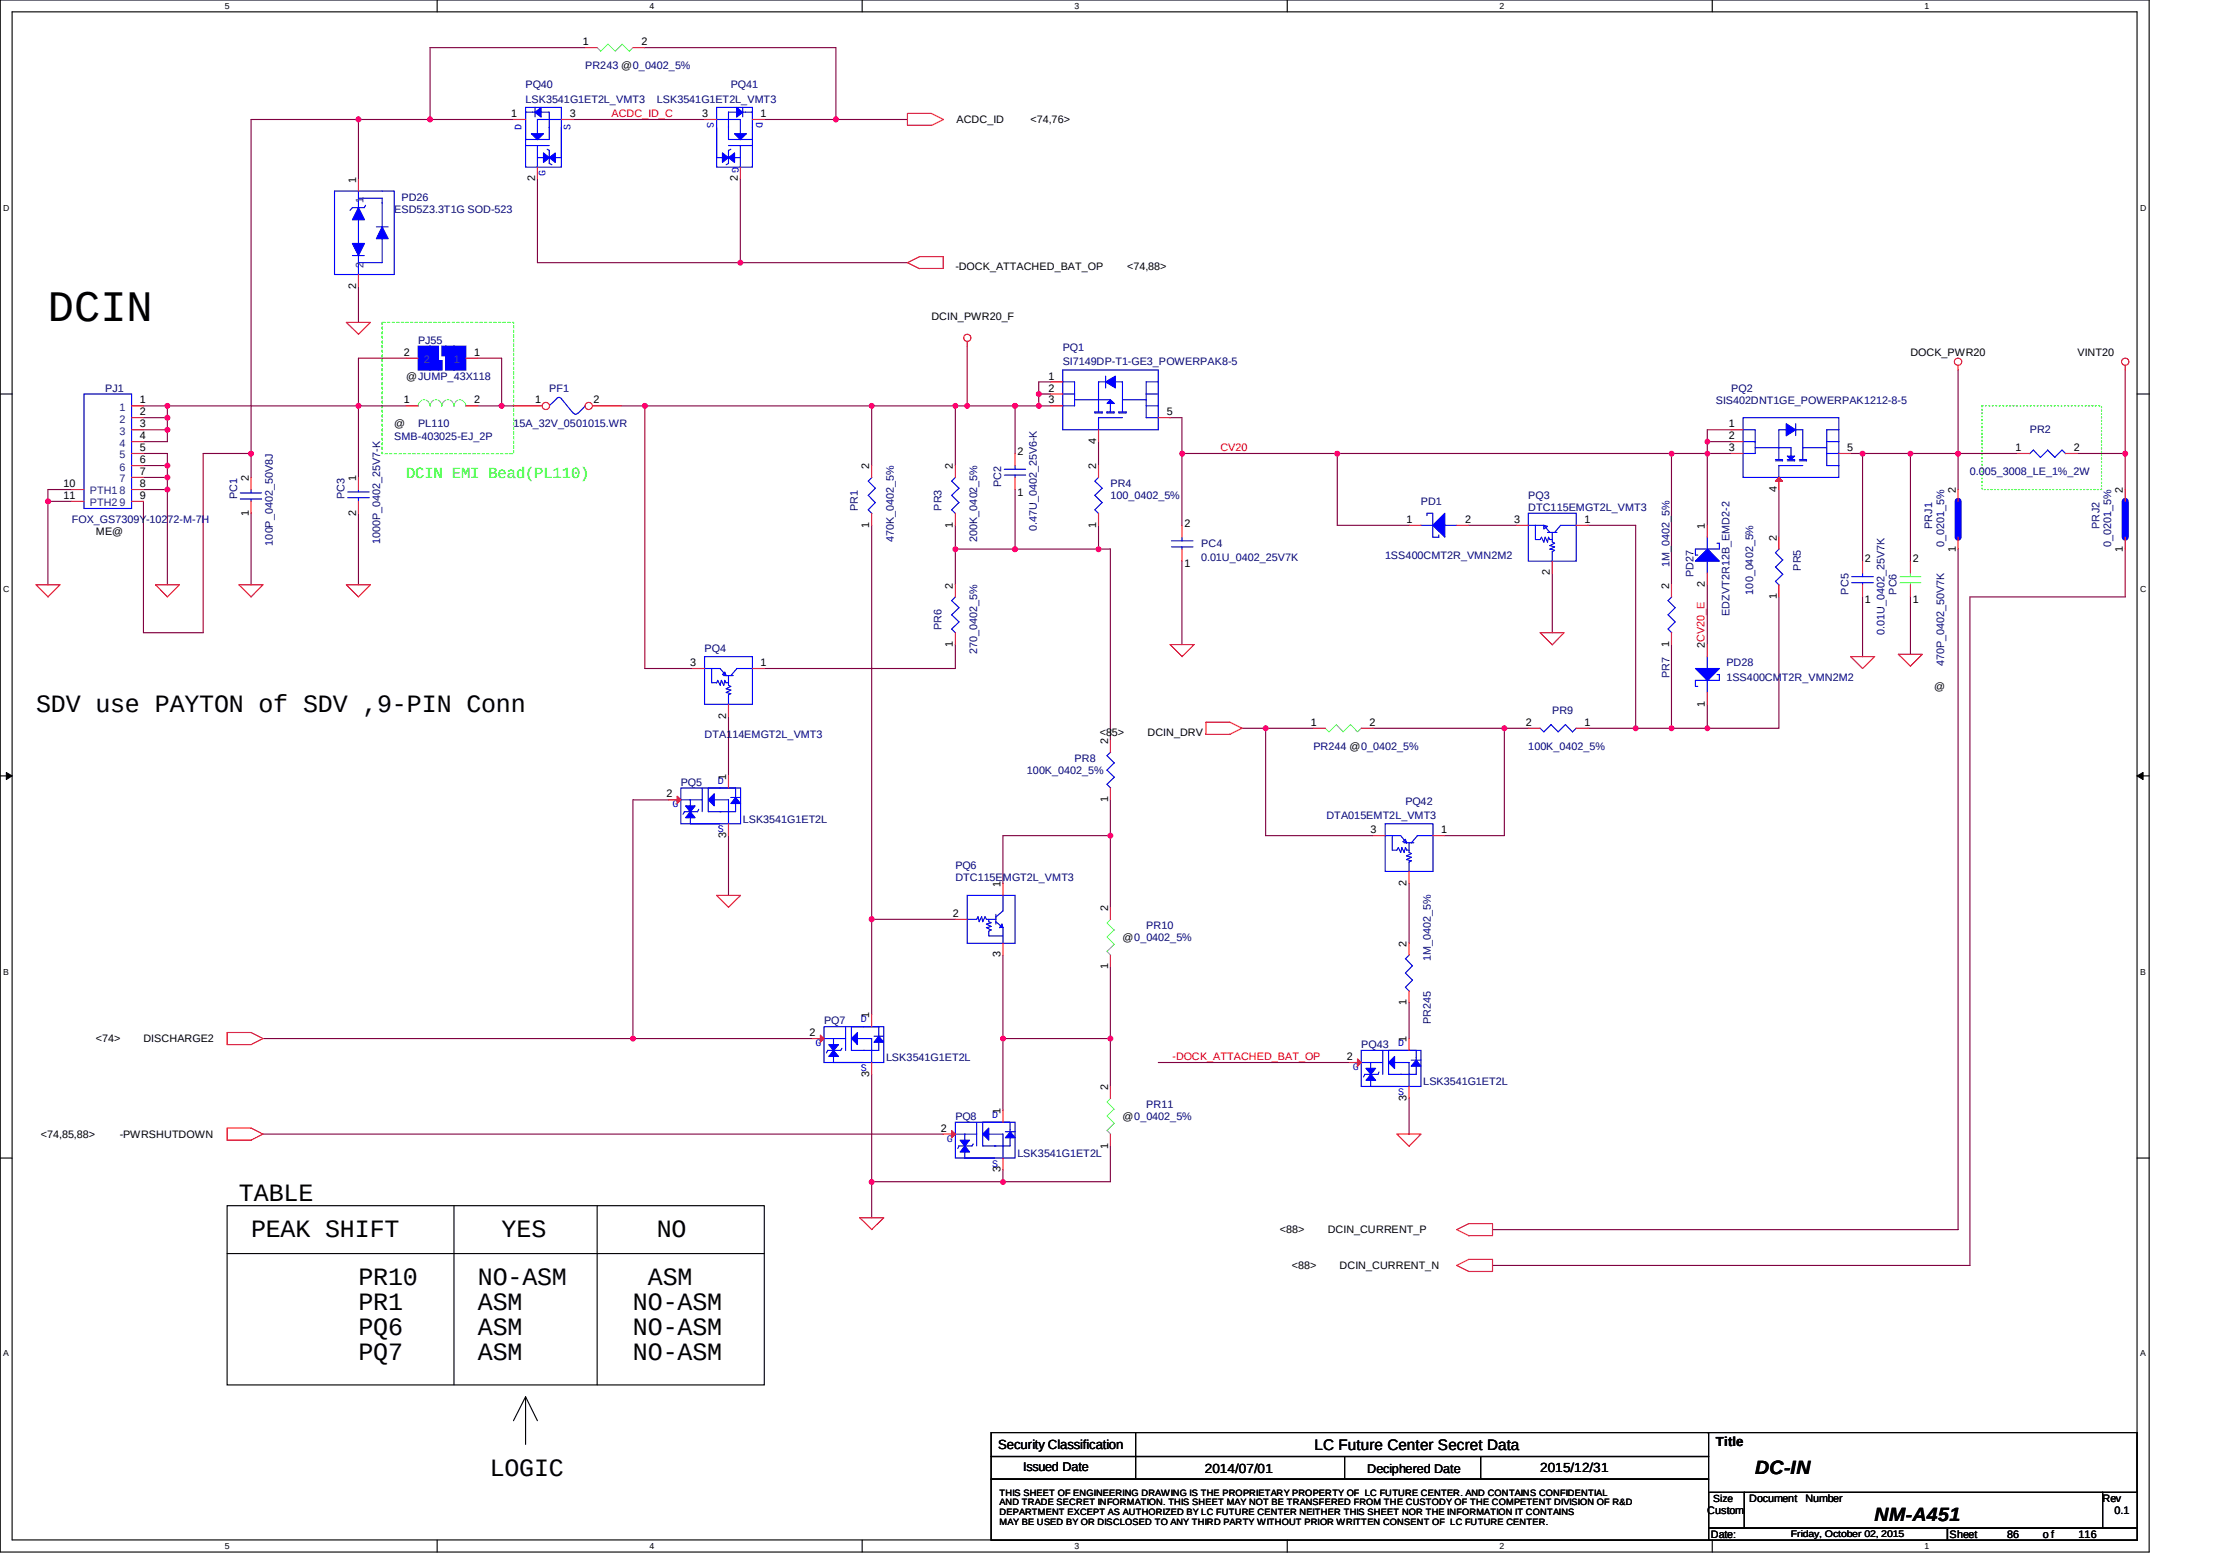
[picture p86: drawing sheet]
<svg xmlns="http://www.w3.org/2000/svg" width="297mm" height="210mm" viewBox="0 0 297 210" stroke-linecap="round" stroke-linejoin="round" font-family="sans-serif">
<defs><g id="words">
<text font-size="5.9" x="6.4" y="43">DCIN</text>
<g font-size="3.4">
<text x="4.8" y="95.4">SDV use PAYTON of SDV ,9-PIN Conn</text>
<text x="32" y="161">TABLE</text>
<text x="33.7" y="165.8">PEAK SHIFT</text>
<text x="67.2" y="165.8">YES</text>
<text x="88.1" y="165.8">NO</text>
<text x="48" y="172.2">PR10</text>
<text x="64" y="172.2">NO-ASM</text>
<text x="86.8" y="172.2">ASM</text>
<text x="48" y="175.6">PR1</text>
<text x="48" y="178.9">PQ6</text>
<text x="64" y="175.6">ASM</text>
<text x="64" y="178.9">ASM</text>
<text x="84.8" y="175.6">NO-ASM</text>
<text x="84.8" y="178.9">NO-ASM</text>
<text x="48" y="182.3">PQ7</text>
<text x="64" y="182.3">ASM</text>
<text x="84.8" y="182.3">NO-ASM</text>
<text x="65.7" y="197.8">LOGIC</text>
</g>
<g font-size="2.6">
<text x="235.3" y="197.5">DC-IN</text>
<text x="251.3" y="203.9">NM-A451</text>
</g>
<text font-size="2.1" fill="#0f0" x="54.4" y="64">DCIN EMI Bead(PL110)</text>
<text font-size="2" x="176.2" y="194.3">LC Future Center Secret Data</text>
<g font-size="1.8">
<text x="133.8" y="194.2">Security Classification</text>
<text x="161.5" y="197.5">2014/07/01</text>
<text x="206.4" y="197.3">2015/12/31</text>
<text x="230" y="193.8">Title</text>
</g>
<g font-size="1.7">
<text x="137.2" y="197.2">Issued Date</text>
<text x="183.3" y="197.4">Deciphered Date</text>
</g>
<g font-size="1.4" fill="#000080">
<text x="70.4" y="11.9">PQ40</text>
<text x="78.4" y="9.3">PR243 @0_0402_5%</text>
<text x="98" y="11.9">PQ41</text>
<text x="70.4" y="13.8">LSK3541G1ET2L_VMT3</text>
<text x="88.1" y="13.8">LSK3541G1ET2L_VMT3</text>
<text x="52.8" y="28.5">ESD5Z3.3T1G SOD-523</text>
<text x="53.8" y="26.9">PD26</text>
<text x="56.1" y="46.1">PJ55</text>
<text x="142.5" y="47.1">PQ1</text>
<text x="14.1" y="52.5">PJ1</text>
<text x="73.6" y="52.5">PF1</text>
<text x="142.5" y="49">SI7149DP-T1-GE3_POWERPAK8-5</text>
<text x="232.1" y="52.5">PQ2</text>
<text x="52.8" y="58.9">SMB-403025-EJ_2P</text>
<text x="56.1" y="57.3">PL110</text>
<text x="68.8" y="57.3">15A_32V_0501015.WR</text>
<text x="230" y="54.1">SIS402DNT1GE_POWERPAK1212-8-5</text>
<text x="272.1" y="58.1">PR2</text>
<text x="134.2" y="65.3" transform="rotate(-90 134.2 65.3)">PC2</text>
<text x="148.8" y="65.3">PR4</text>
<text x="264.1" y="63.7">0.005_3008_LE_1%_2W</text>
<text x="9.6" y="70.1">FOX_GS7309Y-10272-M-7H</text>
<text x="31.8" y="66.9" transform="rotate(-90 31.8 66.9)">PC1</text>
<text x="46.2" y="66.9" transform="rotate(-90 46.2 66.9)">PC3</text>
<text x="115" y="68.5" transform="rotate(-90 115 68.5)">PR1</text>
<text x="126.2" y="68.5" transform="rotate(-90 126.2 68.5)">PR3</text>
<text x="139" y="71.2" transform="rotate(-90 139 71.2)">0.47U_0402_25V6-K</text>
<text x="148.8" y="66.9">100_0402_5%</text>
<text x="190.5" y="67.7">PD1</text>
<text x="204.9" y="66.9">PQ3</text>
<text x="204.9" y="68.5">DTC115EMGT2L_VMT3</text>
<text x="259" y="70.9" transform="rotate(-90 259 70.9)">PRJ1</text>
<text x="281.4" y="70.9" transform="rotate(-90 281.4 70.9)">PRJ2</text>
<text x="36.6" y="73.1" transform="rotate(-90 36.6 73.1)">100P_0402_50V8J</text>
<text x="51" y="73" transform="rotate(-90 51 73)">1000P_0402_25V7-K</text>
<text x="119.8" y="72.6" transform="rotate(-90 119.8 72.6)">470K_0402_5%</text>
<text x="131" y="72.6" transform="rotate(-90 131 72.6)">200K_0402_5%</text>
<text x="161" y="73.3">PC4</text>
<text x="161" y="75.2">0.01U_0402_25V7K</text>
<text x="185.7" y="74.9">1SS400CMT2R_VMN2M2</text>
<text x="223.8" y="76" transform="rotate(-90 223.8 76)">1M_0402_5%</text>
<text x="227" y="77.3" transform="rotate(-90 227 77.3)">PD27</text>
<text x="241.4" y="76.5" transform="rotate(-90 241.4 76.5)">PR5</text>
<text x="260.6" y="73.3" transform="rotate(-90 260.6 73.3)">0_0201_5%</text>
<text x="283" y="73.3" transform="rotate(-90 283 73.3)">0_0201_5%</text>
<text x="231.8" y="82.6" transform="rotate(-90 231.8 82.6)">EDZVT2R12B_EMD2-2</text>
<text x="235" y="79.7" transform="rotate(-90 235 79.7)">100_0402_5%</text>
<text x="247.8" y="79.7" transform="rotate(-90 247.8 79.7)">PC5</text>
<text x="254.2" y="79.7" transform="rotate(-90 254.2 79.7)">PC6</text>
<text x="94.4" y="87.4">PQ4</text>
<text x="126.2" y="84.5" transform="rotate(-90 126.2 84.5)">PR6</text>
<text x="131" y="87.7" transform="rotate(-90 131 87.7)">270_0402_5%</text>
<text x="231.4" y="89.3">PD28</text>
<text x="252.6" y="85.1" transform="rotate(-90 252.6 85.1)">0.01U_0402_25V7K</text>
<text x="260.6" y="89.3" transform="rotate(-90 260.6 89.3)">470P_0402_50V7K</text>
<text x="208.1" y="95.7">PR9</text>
<text x="223.8" y="90.9" transform="rotate(-90 223.8 90.9)">PR7</text>
<text x="231.4" y="91.2">1SS400CMT2R_VMN2M2</text>
<text x="94.4" y="98.9">DTA114EMGT2L_VMT3</text>
<text x="176.1" y="100.5">PR244 @0_0402_5%</text>
<text x="204.9" y="100.5">100K_0402_5%</text>
<text x="91.3" y="105.3">PQ5</text>
<text x="137.7" y="103.7">100K_0402_5%</text>
<text x="144" y="102.1">PR8</text>
<text x="188.4" y="107.9">PQ42</text>
<text x="99.6" y="110.3">LSK3541G1ET2L</text>
<text x="177.8" y="109.8">DTA015EMT2L_VMT3</text>
<text x="128.1" y="116.5">PQ6</text>
<text x="128.1" y="118.1">DTC115EMGT2L_VMT3</text>
<text x="153.6" y="124.5">PR10</text>
<text x="191.8" y="128.8" transform="rotate(-90 191.8 128.8)">1M_0402_5%</text>
<text x="110.5" y="137.3">PQ7</text>
<text x="191.8" y="137.3" transform="rotate(-90 191.8 137.3)">PR245</text>
<text x="118.8" y="142.3">LSK3541G1ET2L</text>
<text x="182.5" y="140.5">PQ43</text>
<text x="153.6" y="148.5">PR11</text>
<text x="190.8" y="145.5">LSK3541G1ET2L</text>
<text x="128.1" y="150.1">PQ8</text>
<text x="136.4" y="155.1">LSK3541G1ET2L</text>
</g>
<g font-size="1.4">
<text x="78.1" y="6.1">1</text>
<text x="86" y="6.1">2</text>
<text x="68.5" y="15.7">1</text>
<text x="76.4" y="15.7">3</text>
<text x="94.1" y="15.7">3</text>
<text x="102" y="15.7">1</text>
<text x="128.2" y="16.5">ACDC_ID</text>
<text x="138.1" y="16.5">&lt;74,76&gt;</text>
<text x="47.7" y="24.5" transform="rotate(-90 47.7 24.5)">1</text>
<text x="71.7" y="24.3" transform="rotate(-90 71.7 24.3)">2</text>
<text x="98.9" y="24.3" transform="rotate(-90 98.9 24.3)">2</text>
<text x="47.7" y="38.7" transform="rotate(-90 47.7 38.7)">2</text>
<text x="128.1" y="36.2">-DOCK_ATTACHED_BAT_OP</text>
<text x="151.1" y="36.2">&lt;74,88&gt;</text>
<text x="54.1" y="47.7">2</text>
<text x="63.6" y="47.7">1</text>
<text x="124.8" y="42.9">DCIN_PWR20_F</text>
<text x="256.1" y="47.7">DOCK_PWR20</text>
<text x="278.5" y="47.7">VINT20</text>
<text x="54.4" y="50.9">@JUMP_43X118</text>
<text x="140.5" y="52.5">2</text>
<text x="140.5" y="50.9">1</text>
<text x="18.7" y="54.1">1</text>
<text x="18.7" y="55.7">2</text>
<text x="18.7" y="57.3">3</text>
<text x="18.7" y="58.9">4</text>
<text x="52.8" y="57.3">@</text>
<text x="54.1" y="54.1">1</text>
<text x="63.6" y="54.1">2</text>
<text x="71.7" y="54.1">1</text>
<text x="79.6" y="54.1">2</text>
<text x="140.5" y="54.1">3</text>
<text x="146.9" y="59.5" transform="rotate(-90 146.9 59.5)">4</text>
<text x="156.4" y="55.7">5</text>
<text x="231.7" y="57.3">1</text>
<text x="231.7" y="58.9">2</text>
<text x="8.5" y="65.3">10</text>
<text x="18.7" y="62.1">6</text>
<text x="18.7" y="63.7">7</text>
<text x="18.7" y="65.3">8</text>
<text x="18.7" y="60.5">5</text>
<text x="33.3" y="64.5" transform="rotate(-90 33.3 64.5)">2</text>
<text x="47.7" y="64.5" transform="rotate(-90 47.7 64.5)">1</text>
<text x="116.5" y="62.9" transform="rotate(-90 116.5 62.9)">2</text>
<text x="127.7" y="62.9" transform="rotate(-90 127.7 62.9)">2</text>
<text x="136.4" y="61">2</text>
<text x="146.9" y="62.9" transform="rotate(-90 146.9 62.9)">2</text>
<text x="231.7" y="60.5">3</text>
<text x="238.2" y="65.9" transform="rotate(-90 238.2 65.9)">4</text>
<text x="247.6" y="60.5">5</text>
<text x="270.2" y="60.5">1</text>
<text x="278" y="60.5">2</text>
<text x="8.5" y="66.9">11</text>
<text x="12.8" y="71.7">ME@</text>
<text x="18.7" y="66.9">9</text>
<text x="33.3" y="69.1" transform="rotate(-90 33.3 69.1)">1</text>
<text x="47.7" y="69.1" transform="rotate(-90 47.7 69.1)">2</text>
<text x="116.5" y="70.7" transform="rotate(-90 116.5 70.7)">1</text>
<text x="127.7" y="70.7" transform="rotate(-90 127.7 70.7)">1</text>
<text x="136.4" y="66.4">1</text>
<text x="146.9" y="70.7" transform="rotate(-90 146.9 70.7)">1</text>
<text x="158.8" y="70.6">2</text>
<text x="188.5" y="70.1">1</text>
<text x="196.4" y="70.1">2</text>
<text x="203" y="70.1">3</text>
<text x="212.4" y="70.1">1</text>
<text x="228.5" y="70.9" transform="rotate(-90 228.5 70.9)">1</text>
<text x="262.1" y="66.1" transform="rotate(-90 262.1 66.1)">2</text>
<text x="284.6" y="66.1" transform="rotate(-90 284.6 66.1)">2</text>
<text x="158.8" y="76">1</text>
<text x="207.8" y="77.1" transform="rotate(-90 207.8 77.1)">2</text>
<text x="238.2" y="72.5" transform="rotate(-90 238.2 72.5)">2</text>
<text x="250" y="75.4">2</text>
<text x="256.4" y="75.4">2</text>
<text x="262.1" y="73.9" transform="rotate(-90 262.1 73.9)">1</text>
<text x="284.6" y="73.9" transform="rotate(-90 284.6 73.9)">1</text>
<text x="127.7" y="78.9" transform="rotate(-90 127.7 78.9)">2</text>
<text x="223.7" y="78.9" transform="rotate(-90 223.7 78.9)">2</text>
<text x="228.5" y="78.7" transform="rotate(-90 228.5 78.7)">2</text>
<text x="238.2" y="80.3" transform="rotate(-90 238.2 80.3)">1</text>
<text x="250" y="80.8">1</text>
<text x="256.4" y="80.8">1</text>
<text x="92.5" y="89.3">3</text>
<text x="102" y="89.3">1</text>
<text x="127.7" y="86.7" transform="rotate(-90 127.7 86.7)">1</text>
<text x="223.7" y="86.7" transform="rotate(-90 223.7 86.7)">1</text>
<text x="228.5" y="86.9" transform="rotate(-90 228.5 86.9)">2CV20_E</text>
<text x="228.5" y="94.7" transform="rotate(-90 228.5 94.7)">1</text>
<text x="259.3" y="92.5">@</text>
<text x="97.3" y="96.3" transform="rotate(-90 97.3 96.3)">2</text>
<text x="147.4" y="98.6">&lt;85&gt;</text>
<text x="148.5" y="99.7" transform="rotate(-90 148.5 99.7)">2</text>
<text x="153.8" y="98.6">DCIN_DRV</text>
<text x="175.7" y="97.3">1</text>
<text x="183.6" y="97.3">2</text>
<text x="204.5" y="97.3">2</text>
<text x="212.4" y="97.3">1</text>
<text x="89.3" y="106.9">2</text>
<text x="97.3" y="104.5" transform="rotate(-90 97.3 104.5)">1</text>
<text x="148.5" y="107.5" transform="rotate(-90 148.5 107.5)">1</text>
<text x="97.3" y="112.3" transform="rotate(-90 97.3 112.3)">3</text>
<text x="183.7" y="111.7">3</text>
<text x="193.2" y="111.7">1</text>
<text x="134.1" y="118.9" transform="rotate(-90 134.1 118.9)">1</text>
<text x="188.5" y="118.7" transform="rotate(-90 188.5 118.7)">2</text>
<text x="127.7" y="122.9">2</text>
<text x="148.5" y="122.1" transform="rotate(-90 148.5 122.1)">2</text>
<text x="134.1" y="128.3" transform="rotate(-90 134.1 128.3)">3</text>
<text x="148.5" y="129.9" transform="rotate(-90 148.5 129.9)">1</text>
<text x="150.5" y="126.1">@0_0402_5%</text>
<text x="188.5" y="126.9" transform="rotate(-90 188.5 126.9)">2</text>
<text x="116.5" y="136.5" transform="rotate(-90 116.5 136.5)">1</text>
<text x="188.5" y="134.7" transform="rotate(-90 188.5 134.7)">1</text>
<text x="12.8" y="139.7">&lt;74&gt;</text>
<text x="19.2" y="139.7">DISCHARGE2</text>
<text x="108.5" y="138.9">2</text>
<text x="180.5" y="142.1">2</text>
<text x="188.5" y="139.7" transform="rotate(-90 188.5 139.7)">1</text>
<text x="116.5" y="144.4" transform="rotate(-90 116.5 144.4)">3</text>
<text x="134.1" y="149.3" transform="rotate(-90 134.1 149.3)">1</text>
<text x="148.5" y="146.1" transform="rotate(-90 148.5 146.1)">2</text>
<text x="188.5" y="147.5" transform="rotate(-90 188.5 147.5)">3</text>
<text x="5.5" y="152.5">&lt;74,85,88&gt;</text>
<text x="16.1" y="152.5">-PWRSHUTDOWN</text>
<text x="126.1" y="151.7">2</text>
<text x="148.5" y="154" transform="rotate(-90 148.5 154)">1</text>
<text x="150.5" y="150.1">@0_0402_5%</text>
<text x="134.1" y="157.1" transform="rotate(-90 134.1 157.1)">3</text>
<text x="171.6" y="165.3">&lt;88&gt;</text>
<text x="178" y="165.3">DCIN_CURRENT_P</text>
<text x="173.2" y="170.1">&lt;88&gt;</text>
<text x="179.6" y="170.1">DCIN_CURRENT_N</text>
<text x="228.8" y="202.9">Custom</text>
<text x="229.7" y="201.3">Size</text>
<text x="234.5" y="201.3">Document</text>
<text x="242" y="201.3">Number</text>
<text x="281.8" y="201.3">Rev</text>
<text x="283.4" y="202.9">0.1</text>
<text x="229.3" y="206.1">Date:</text>
<text x="261.3" y="206.1">Sheet</text>
<text x="269" y="206.1">86</text>
<text x="273.8" y="206.1">o f</text>
<text x="278.6" y="206.1">116</text>
</g>
<g font-size="1.4" fill="#f00">
<text x="82" y="15.6">ACDC_ID_C</text>
<text x="163.6" y="60.5">CV20</text>
<text x="157.2" y="142">-DOCK_ATTACHED_BAT_OP</text>
</g>
<g font-size="1.4" fill="#004080">
<text x="48.7" y="27.2" transform="rotate(-90 48.7 27.2)">1</text>
<text x="48.7" y="36" transform="rotate(-90 48.7 36)">2</text>
<text x="56.8" y="48.6">2</text>
<text x="60.8" y="48.6">1</text>
<text x="16" y="55">1</text>
<text x="16" y="56.7">2</text>
<text x="16" y="58.2">3</text>
<text x="16" y="59.9">4</text>
<text x="16" y="63.1">6</text>
<text x="16" y="64.7">7</text>
<text x="16" y="61.5">5</text>
<text x="12" y="66.3">PTH1</text>
<text x="12" y="67.9">PTH2</text>
<text x="16" y="66.3">8</text>
<text x="16" y="67.9">9</text>
</g>
<g font-size="1.3" fill="#00f">
<text x="69.9" y="17.4" transform="rotate(-90 69.9 17.4)">D</text>
<text x="76.5" y="17.4" transform="rotate(-90 76.5 17.4)">S</text>
<text x="94.8" y="16.3" transform="rotate(90 94.8 16.3)">S</text>
<text x="101.4" y="16.3" transform="rotate(90 101.4 16.3)">D</text>
<text x="73.1" y="23.5" transform="rotate(-90 73.1 23.5)">G</text>
<text x="98.1" y="22.4" transform="rotate(90 98.1 22.4)">G</text>
<text x="96.2" y="105">D</text>
<text x="90.1" y="108.2">G</text>
<text x="96.2" y="111.6">S</text>
<text x="115.4" y="137">D</text>
<text x="109.3" y="140.2">G</text>
<text x="115.4" y="143.6">S</text>
<text x="181.3" y="143.4">G</text>
<text x="187.4" y="140.2">D</text>
<text x="133" y="149.8">D</text>
<text x="187.4" y="146.8">S</text>
<text x="126.9" y="153">G</text>
<text x="133" y="156.4">S</text>
</g>
<text font-size="1.3" x="240.1" y="206">Friday, October 02, 2015</text>
<g font-size="1.2">
<text x="30.1" y="1.2">5</text>
<text x="87.1" y="1.2">4</text>
<text x="144" y="1.2">3</text>
<text x="201" y="1.2">2</text>
<text x="258" y="1.2">1</text>
<text x=".4" y="28.2">D</text>
<text x="286.9" y="28.2">D</text>
<text x=".4" y="79.4">C</text>
<text x="286.9" y="79.4">C</text>
<text x=".4" y="130.6">B</text>
<text x="286.9" y="130.6">B</text>
<text x=".4" y="181.8">A</text>
<text x="286.9" y="181.8">A</text>
<text x="134" y="200.5">THIS SHEET OF ENGINEERING DRAWING IS THE PROPRIETARY PROPERTY OF LC FUTURE CENTER. AND CONTAINS CONFIDENTIAL</text>
<text x="134" y="201.8">AND TRADE SECRET INFORMATION. THIS SHEET MAY NOT BE TRANSFERED FROM THE CUSTODY OF THE COMPETENT DIVISION OF R&amp;D</text>
<text x="134" y="203.1">DEPARTMENT EXCEPT AS AUTHORIZED BY LC FUTURE CENTER NEITHER THIS SHEET NOR THE INFORMATION IT CONTAINS</text>
<text x="30.1" y="207.6">5</text>
<text x="87.1" y="207.6">4</text>
<text x="134" y="204.4">MAY BE USED BY OR DISCLOSED TO ANY THIRD PARTY WITHOUT PRIOR WRITTEN CONSENT OF LC FUTURE CENTER.</text>
<text x="144" y="207.6">3</text>
<text x="201" y="207.6">2</text>
<text x="258" y="207.6">1</text>
</g>
</g></defs>
<path d="M0 0h288.1v208h-288.1zM1.6 1.6h284.9v204.8h-284.9z" fill="none" stroke="#000" stroke-width=".15"/>
<g fill="#fff">
<path d="M30.1 .1h.7v1.3h-.7z" fill-rule="evenodd"/>
<path d="M30.1 206.6h.7v1.3h-.7z" fill-rule="evenodd"/>
</g>
<path d="M58.6 0v1.6M58.6 206.4v1.6" fill="none" stroke="#000" stroke-width=".15"/>
<g fill="#fff">
<path d="M87.1 .1h.6v1.3h-.6z" fill-rule="evenodd"/>
<path d="M87.1 206.6h.6v1.3h-.6z" fill-rule="evenodd"/>
</g>
<path d="M115.6 0v1.6M115.6 206.4v1.6" fill="none" stroke="#000" stroke-width=".15"/>
<g fill="#fff">
<path d="M144 .1h.7v1.3h-.7z" fill-rule="evenodd"/>
<path d="M144 206.6h.7v1.3h-.7z" fill-rule="evenodd"/>
</g>
<path d="M172.5 0v1.6M172.5 206.4v1.6" fill="none" stroke="#000" stroke-width=".15"/>
<g fill="#fff">
<path d="M201 .1h.6v1.3h-.6z" fill-rule="evenodd"/>
<path d="M201 206.6h.6v1.3h-.6z" fill-rule="evenodd"/>
</g>
<path d="M229.5 0v1.6M229.5 206.4v1.6" fill="none" stroke="#000" stroke-width=".15"/>
<g fill="#fff">
<path d="M258 .1h.6v1.3h-.6z" fill-rule="evenodd"/>
<path d="M258 206.6h.6v1.3h-.6z" fill-rule="evenodd"/>
<path d="M.4 27.2h.9v1.3h-.9z" fill-rule="evenodd"/>
<path d="M286.9 27.2h.8v1.3h-.8z" fill-rule="evenodd"/>
<path d="M.4 78.4h.9v1.3h-.9z" fill-rule="evenodd"/>
<path d="M286.9 78.4h.8v1.3h-.8z" fill-rule="evenodd"/>
</g>
<path d="M0 52.8h1.6M286.5 52.8h1.6" fill="none" stroke="#000" stroke-width=".15"/>
<g fill="#fff">
<path d="M.4 129.6h.8v1.3h-.8z" fill-rule="evenodd"/>
<path d="M286.9 129.6h.8v1.3h-.8z" fill-rule="evenodd"/>
</g>
<path d="M0 104h1.6M286.5 104h1.6" fill="none" stroke="#000" stroke-width=".15"/>
<path d="M.8 103.5l.8 .5-.8 .5zM286.5 104l.8-.5v1z" fill="#000"/>
<path d="M.8 103.5l.8 .5-.8 .5zM286.5 104l.8-.5v1z" fill="none" stroke="#000" stroke-width=".13"/>
<g fill="#fff">
<path d="M.4 180.8h.8v1.3h-.8z" fill-rule="evenodd"/>
<path d="M286.9 180.8h.8v1.3h-.8z" fill-rule="evenodd"/>
</g>
<path d="M0 155.2h1.6M286.5 155.2h1.6M30.4 161.6h72v24h-72zM30.4 168h72M60.9 161.6v24M80 161.6v24M70.4 187.2v6.4M70.4 187.2l-1.6 3.2M70.4 187.2l1.6 3.2" fill="none" stroke="#000" stroke-width=".15"/>
<g fill="none" stroke="#0f0" stroke-width=".15">
<path d="M51.2 43.2v.3M51.2 43.8v.3M51.2 44.5v.3M51.2 45v.4M51.2 45.7v.3M51.2 46.3v.3M51.2 46.9v.3M51.2 47.6v.2M51.2 48.2v.3M51.2 48.8v.3M51.2 49.4v.3M51.2 50v.3"/>
<path d="M51.2 50.6v.3M51.2 51.3v.3M51.2 51.9v.3M51.2 52.5v.3M51.2 53.1v.3M51.2 53.7v.3M51.2 54.4v.3M51.2 55v.3M51.2 55.6v.3M51.2 56.2v.3M51.2 56.8v.4M51.2 57.5v.3"/>
<path d="M51.2 58.1v.3M51.2 58.7v.3M51.2 59.3v.3M51.2 59.9v.4M51.3 43.2h.3M51.9 43.2h.3M52.6 43.2h.2M53.2 43.2h.3M53.8 43.2h.3M54.4 43.2h.3M55 43.2h.4M55.6 43.2h.4"/>
<path d="M56.3 43.2h.3M56.9 43.2h.3M57.5 43.2h.3M58.1 43.2h.4M58.7 43.2h.4M59.4 43.2h.3M60 43.2h.3M60.6 43.2h.3M61.2 43.2h.3M61.8 43.2h.4M62.5 43.2h.3M63.1 43.2h.3"/>
<path d="M63.7 43.2h.3M64.3 43.2h.3M64.9 43.2h.4M65.6 43.2h.3M66.2 43.2h.3M66.8 43.2h.3M67.4 43.2h.3M68.1 43.2h.3M68.7 43.2h.2v.1M68.9 43.6v.4M68.9 44.3v.3M68.9 44.9v.3"/>
<path d="M68.9 45.5v.3M68.9 46.1v.3M68.9 46.7v.4M68.9 47.3v.4M68.9 48v.3M68.9 48.6v.3M68.9 49.2v.3M68.9 49.8v.4M68.9 50.4v.4M68.9 51.1v.3M68.9 51.7v.3M68.9 52.3v.3"/>
<path d="M68.9 53v.2M68.9 53.6v.3M68.9 54.2v.3M68.9 54.8v.3M68.9 55.4v.3M68.9 56.1v.2M68.9 56.7v.3M68.9 57.3v.3M68.9 57.9v.3M68.9 58.5v.3M68.9 59.1v.3M68.9 59.8v.3"/>
<path d="M265.7 54.9v.1M265.7 55.3v.2M265.7 55.8v.1M265.7 56.2v.2M265.7 56.7v.1M265.7 57.2v.1M265.7 57.6v.2M265.7 58.1v.1M265.7 58.5v.2M265.7 59v.2M265.7 59.4v.2M265.7 59.9v.2"/>
<path d="M265.8 54.4h-.1v.1M266.1 54.4h.2M266.6 54.4h.1M267.1 54.4h.1M267.5 54.4h.2M268 54.4h.1M268.4 54.4h.2M268.9 54.4h.2M269.3 54.4h.2M269.8 54.4h.2M270.3 54.4h.1M270.8 54.4h.1"/>
<path d="M271.2 54.4h.2M271.7 54.4h.1M272.1 54.4h.2M272.6 54.4h.1M273 54.4h.2M273.5 54.4h.1M274 54.4h.1M274.4 54.4h.2M274.9 54.4h.1M275.3 54.4h.2M275.8 54.4h.1M276.3 54.4h.1"/>
<path d="M276.7 54.4h.2M277.2 54.4h.1M277.6 54.4h.2M278.1 54.4h.1M278.6 54.4h.1M279 54.4h.2M279.5 54.4h.1M279.9 54.4h.2M280.4 54.4h.2M280.8 54.4h.2M281.3 54.4h.2M281.7 54.5v.1"/>
<path d="M281.7 55v.1M281.7 55.4v.2M281.7 55.9v.1M281.7 56.3v.2M281.7 56.8v.1M281.7 57.3v.1M281.7 57.7v.2M281.7 58.2v.1M281.7 58.6v.2M281.7 59.1v.2M281.7 59.5v.2M51.2 60.6v.2h.1"/>
<path d="M51.6 60.8h.3M52.2 60.8h.3M52.8 60.8h.4M53.5 60.8h.3M54.1 60.8h.3M54.7 60.8h.3M55.3 60.8h.3M56 60.8h.3M56.6 60.8h.3M57.2 60.8h.3M57.8 60.8h.3M58.4 60.8h.3"/>
<path d="M59.1 60.8h.3M59.7 60.8h.3M60.3 60.8h.3M60.9 60.8h.3M61.5 60.8h.3M62.2 60.8h.3M62.8 60.8h.3M63.4 60.8h.3M64 60.8h.3M64.6 60.8h.3M65.3 60.8h.2M65.9 60.8h.3"/>
<path d="M66.5 60.8h.3M67.1 60.8h.3M67.7 60.8h.4M68.3 60.8h.4M68.9 60.4v.3M265.7 60.4v.1M265.7 60.9v.1M265.7 61.3v.2M265.7 61.8v.1M265.7 62.2v.2M265.7 62.7v.1M265.7 63.1v.2"/>
<path d="M265.7 63.6v.1M265.7 64.1v.1M265.7 64.5v.2M265.7 65v.1M265.7 65.4v.2M266 65.6h.1M266.4 65.6h.2M266.9 65.6h.1M267.3 65.6h.2M267.8 65.6h.1M268.3 65.6h.1M268.7 65.6h.2"/>
<path d="M269.2 65.6h.1M269.6 65.6h.2M270.1 65.6h.2M270.5 65.6h.2M271 65.6h.2M271.5 65.6h.1M272 65.6h.1M272.4 65.6h.2M272.9 65.6h.1M273.3 65.6h.2M273.8 65.6h.1M274.2 65.6h.2"/>
<path d="M274.7 65.6h.1M275.2 65.6h.1M275.6 65.6h.2M276.1 65.6h.1M276.5 65.6h.2M277 65.6h.1M277.5 65.6h.1M277.9 65.6h.2M278.4 65.6h.1M278.8 65.6h.2M279.3 65.6h.1M279.8 65.6h.1"/>
<path d="M280.2 65.6h.2M280.7 65.6h.1M281.1 65.6h.2M281.7 65.5l-.1 .1M281.7 60v.2M281.7 60.5v.1M281.7 60.9v.2M281.7 61.4v.2M281.7 61.9v.1M281.7 62.3v.2M281.7 62.8v.1M281.7 63.3v.1"/>
<path d="M281.7 63.7v.2M281.7 64.2v.1M281.7 64.6v.2M281.7 65.1v.1"/>
</g>
<path d="M48 54.4v9.6M83.3 54.4h3.1M139.2 51.2h1.7M139.2 52.8v1.6M33.7 60.8v3.2M33.7 68.8v9.6M48 68.8v9.6" fill="none" stroke="#800040" stroke-width=".15"/>
<circle cx="139.2" cy="54.4" r=".31" fill="#f0f"/>
<circle cx="139.2" cy="54.4" r=".31" fill="none" stroke="#f0f" stroke-width=".15"/>
<circle cx="139.2" cy="52.8" r=".31" fill="#f0f"/>
<circle cx="139.2" cy="52.8" r=".31" fill="none" stroke="#f0f" stroke-width=".15"/>
<path d="M116.8 54.4h-30.4v35.2h6.5M139.2 54.4h1.7M139.2 51.2v1.6h1.7" fill="none" stroke="#800040" stroke-width=".15"/>
<circle cx="116.8" cy="54.4" r=".32" fill="#f0f"/>
<circle cx="116.8" cy="54.4" r=".32" fill="none" stroke="#f0f" stroke-width=".15"/>
<circle cx="86.5" cy="54.4" r=".33" fill="#f0f"/>
<circle cx="86.5" cy="54.4" r=".33" fill="none" stroke="#f0f" stroke-width=".15"/>
<path d="M128.1 54.4v8M129.6 54.4h9.6M136.1 54.4v6.4M136.1 65.6v8M97.6 96v8" fill="none" stroke="#800040" stroke-width=".15"/>
<circle cx="136.1" cy="54.4" r=".33" fill="#f0f"/>
<circle cx="136.1" cy="54.4" r=".33" fill="none" stroke="#f0f" stroke-width=".15"/>
<path d="M116.8 54.4v8M136.1 73.6h-8v4.8M148.8 73.6v25.6M128.1 86.4v3.2M134.4 118.4v-6.4h14.4v9.6M84.8 139.2h24.1M128.1 123.2h-11.3v12.8M134.4 139.2v9.6M116.8 158.4v4.8" fill="none" stroke="#800040" stroke-width=".15"/>
<circle cx="148.8" cy="112" r=".32" fill="#f0f"/>
<circle cx="148.8" cy="112" r=".32" fill="none" stroke="#f0f" stroke-width=".15"/>
<path d="M148.8 129.6v9.6h-14.4" fill="none" stroke="#800040" stroke-width=".15"/>
<circle cx="148.8" cy="139.2" r=".32" fill="#f0f"/>
<circle cx="148.8" cy="139.2" r=".32" fill="none" stroke="#f0f" stroke-width=".15"/>
<circle cx="134.4" cy="139.2" r=".32" fill="#f0f"/>
<circle cx="134.4" cy="139.2" r=".32" fill="none" stroke="#f0f" stroke-width=".15"/>
<path d="M134.4 128v11.2M148.8 139.2v6.4M148.8 153.6v4.8h-14.4" fill="none" stroke="#800040" stroke-width=".15"/>
<circle cx="134.4" cy="158.4" r=".32" fill="#f0f"/>
<circle cx="134.4" cy="158.4" r=".32" fill="none" stroke="#f0f" stroke-width=".15"/>
<path d="M158.4 60.8v9.6M35.2 152h91.2M134.4 156.8v1.6" fill="none" stroke="#800040" stroke-width=".15"/>
<circle cx="158.5" cy="60.8" r=".32" fill="#f0f"/>
<circle cx="158.5" cy="60.8" r=".32" fill="none" stroke="#f0f" stroke-width=".15"/>
<path d="M158.4 75.2v11.2M158.4 60.8h20.8v9.6h9.7M196.8 70.4h6.5M212.9 97.6h6.4" fill="none" stroke="#800040" stroke-width=".15"/>
<circle cx="219.3" cy="97.6" r=".32" fill="#f0f"/>
<circle cx="219.3" cy="97.6" r=".32" fill="none" stroke="#f0f" stroke-width=".15"/>
<path d="M224 86.4v11.2" fill="none" stroke="#800040" stroke-width=".15"/>
<circle cx="224.1" cy="97.6" r=".31" fill="#f0f"/>
<circle cx="224.1" cy="97.6" r=".31" fill="none" stroke="#f0f" stroke-width=".15"/>
<path d="M228.8 97.6h9.6" fill="none" stroke="#800040" stroke-width=".15"/>
<circle cx="228.9" cy="97.6" r=".31" fill="#f0f"/>
<circle cx="228.9" cy="97.6" r=".31" fill="none" stroke="#f0f" stroke-width=".15"/>
<path d="M129.6 46.4v8M212.9 70.4h6.4v27.2h4.7M224 60.8v17.6M270.5 60.8h-8v4.8M278.5 60.8h6.4v4.8M284.9 73.6v6.4h-20.8v89.6h-64M249.7 80v8M200.1 164.8h62.4" fill="none" stroke="#800040" stroke-width=".15"/>
<circle cx="129.6" cy="54.4" r=".32" fill="#f0f"/>
<circle cx="129.6" cy="54.4" r=".32" fill="none" stroke="#f0f" stroke-width=".15"/>
<path d="M128.1 54.4h1.5M284.9 49.6v11.2" fill="none" stroke="#800040" stroke-width=".15"/>
<circle cx="284.9" cy="60.8" r=".32" fill="#f0f"/>
<circle cx="284.9" cy="60.8" r=".32" fill="none" stroke="#f0f" stroke-width=".15"/>
<path d="M116.8 70.4v52.8" fill="none" stroke="#800040" stroke-width=".15"/>
<circle cx="116.8" cy="123.2" r=".33" fill="#f0f"/>
<circle cx="116.8" cy="123.2" r=".33" fill="none" stroke="#f0f" stroke-width=".15"/>
<path d="M128.1 70.4v3.2" fill="none" stroke="#800040" stroke-width=".15"/>
<circle cx="128.1" cy="73.6" r=".32" fill="#f0f"/>
<circle cx="128.1" cy="73.6" r=".32" fill="none" stroke="#f0f" stroke-width=".15"/>
<path d="M116.8 54.4h11.3M208.1 76.8v8M148.8 107.2v4.8" fill="none" stroke="#800040" stroke-width=".15"/>
<circle cx="128.1" cy="54.4" r=".32" fill="#f0f"/>
<circle cx="128.1" cy="54.4" r=".32" fill="none" stroke="#f0f" stroke-width=".15"/>
<path d="M179.2 60.8h44.8" fill="none" stroke="#800040" stroke-width=".15"/>
<circle cx="224.1" cy="60.8" r=".32" fill="#f0f"/>
<circle cx="224.1" cy="60.8" r=".32" fill="none" stroke="#f0f" stroke-width=".15"/>
<circle cx="179.2" cy="60.8" r=".32" fill="#f0f"/>
<circle cx="179.2" cy="60.8" r=".32" fill="none" stroke="#f0f" stroke-width=".15"/>
<path d="M147.2 73.6h1.6M256.1 60.8h6.4M262.5 73.6v91.2M102.4 89.6h25.7M89.6 107.2h-4.8v32M97.6 112v8M116.8 144v14.4h17.6" fill="none" stroke="#800040" stroke-width=".15"/>
<circle cx="116.8" cy="158.4" r=".32" fill="#f0f"/>
<circle cx="116.8" cy="158.4" r=".32" fill="none" stroke="#f0f" stroke-width=".15"/>
<path d="M147.2 59.2v3.2M147.2 70.4v3.2M238.4 65.6v6.4M238.4 80v17.6M256.1 80v7.7M35.2 139.2h49.6" fill="none" stroke="#800040" stroke-width=".15"/>
<circle cx="84.8" cy="139.2" r=".32" fill="#f0f"/>
<circle cx="84.8" cy="139.2" r=".32" fill="none" stroke="#f0f" stroke-width=".15"/>
<path d="M136.1 73.6h11.1" fill="none" stroke="#800040" stroke-width=".15"/>
<circle cx="147.2" cy="73.6" r=".32" fill="#f0f"/>
<circle cx="147.2" cy="73.6" r=".32" fill="none" stroke="#f0f" stroke-width=".15"/>
<circle cx="136.1" cy="73.6" r=".33" fill="#f0f"/>
<circle cx="136.1" cy="73.6" r=".33" fill="none" stroke="#f0f" stroke-width=".15"/>
<path d="M33.7 16h14.3M256.1 60.8v14.4" fill="none" stroke="#800040" stroke-width=".15"/>
<circle cx="48" cy="16" r=".33" fill="#f0f"/>
<circle cx="48" cy="16" r=".33" fill="none" stroke="#f0f" stroke-width=".15"/>
<path d="M48 16v8M57.6 16h11.2M76.8 16h17.6M102.4 16h9.6M48 38.4v4.8" fill="none" stroke="#800040" stroke-width=".15"/>
<circle cx="112" cy="16" r=".32" fill="#f0f"/>
<circle cx="112" cy="16" r=".32" fill="none" stroke="#f0f" stroke-width=".15"/>
<path d="M72 24v11.2h27.2" fill="none" stroke="#800040" stroke-width=".15"/>
<circle cx="99.2" cy="35.2" r=".32" fill="#f0f"/>
<circle cx="99.2" cy="35.2" r=".32" fill="none" stroke="#f0f" stroke-width=".15"/>
<path d="M78.4 6.4h-20.8v9.6h-9.6M99.2 24v11.2h22.4" fill="none" stroke="#800040" stroke-width=".15"/>
<circle cx="57.6" cy="16" r=".32" fill="#f0f"/>
<circle cx="57.6" cy="16" r=".32" fill="none" stroke="#f0f" stroke-width=".15"/>
<path d="M86.4 6.4h25.6v9.6h9.6M249.7 60.8h6.4" fill="none" stroke="#800040" stroke-width=".15"/>
<circle cx="256.1" cy="60.8" r=".32" fill="#f0f"/>
<circle cx="256.1" cy="60.8" r=".32" fill="none" stroke="#f0f" stroke-width=".15"/>
<circle cx="249.7" cy="60.8" r=".32" fill="#f0f"/>
<circle cx="249.7" cy="60.8" r=".32" fill="none" stroke="#f0f" stroke-width=".15"/>
<path d="M232.1 57.6h-3.3v1.6" fill="none" stroke="#800040" stroke-width=".15"/>
<circle cx="228.9" cy="59.2" r=".31" fill="#f0f"/>
<circle cx="228.9" cy="59.2" r=".31" fill="none" stroke="#f0f" stroke-width=".15"/>
<path d="M232.1 59.2h-3.3v1.6M262.5 49.6v11.2M224 60.8h8.1" fill="none" stroke="#800040" stroke-width=".15"/>
<circle cx="262.5" cy="60.8" r=".32" fill="#f0f"/>
<circle cx="262.5" cy="60.8" r=".32" fill="none" stroke="#f0f" stroke-width=".15"/>
<path d="M228.8 60.8v9.6M248.1 60.8h1.6v14.4" fill="none" stroke="#800040" stroke-width=".15"/>
<circle cx="228.9" cy="60.8" r=".31" fill="#f0f"/>
<circle cx="228.9" cy="60.8" r=".31" fill="none" stroke="#f0f" stroke-width=".15"/>
<path d="M228.8 78.4v8M176.1 97.6h-6.4v14.4h14.3M201.6 97.6h3.3M228.8 94.4v3.2h-4.8M188.9 134.4v4.8M155.3 142.4h25.6M188.9 147.2v4.8" fill="none" stroke="#800040" stroke-width=".15"/>
<circle cx="169.7" cy="97.6" r=".32" fill="#f0f"/>
<circle cx="169.7" cy="97.6" r=".32" fill="none" stroke="#f0f" stroke-width=".15"/>
<path d="M201.6 97.6v14.4" fill="none" stroke="#800040" stroke-width=".15"/>
<circle cx="201.6" cy="97.6" r=".32" fill="#f0f"/>
<circle cx="201.6" cy="97.6" r=".32" fill="none" stroke="#f0f" stroke-width=".15"/>
<path d="M19.2 57.6h3.2M156.8 56h1.6v4.8M33.7 60.8h-6.5v24h-8v-17.6M166.4 97.6h3.3M184 97.6h17.6M188.9 118.4v8M193.7 112h7.9" fill="none" stroke="#800040" stroke-width=".15"/>
<circle cx="22.4" cy="57.6" r=".32" fill="#f0f"/>
<circle cx="22.4" cy="57.6" r=".32" fill="none" stroke="#f0f" stroke-width=".15"/>
<path d="M22.4 56v1.6M19.2 64h3.2" fill="none" stroke="#800040" stroke-width=".15"/>
<circle cx="22.4" cy="64" r=".32" fill="#f0f"/>
<circle cx="22.4" cy="64" r=".32" fill="none" stroke="#f0f" stroke-width=".15"/>
<path d="M6.4 67.2h3.2M9.6 65.6h-3.2v12.8M22.4 62.4v3.2" fill="none" stroke="#800040" stroke-width=".15"/>
<circle cx="6.4" cy="67.2" r=".33" fill="#f0f"/>
<circle cx="6.4" cy="67.2" r=".33" fill="none" stroke="#f0f" stroke-width=".15"/>
<path d="M19.2 65.6h3.2" fill="none" stroke="#800040" stroke-width=".15"/>
<circle cx="22.4" cy="65.6" r=".32" fill="#f0f"/>
<circle cx="22.4" cy="65.6" r=".32" fill="none" stroke="#f0f" stroke-width=".15"/>
<path d="M19.2 60.8h3.2M19.2 62.4h3.2" fill="none" stroke="#800040" stroke-width=".15"/>
<circle cx="22.4" cy="62.4" r=".32" fill="#f0f"/>
<circle cx="22.4" cy="62.4" r=".32" fill="none" stroke="#f0f" stroke-width=".15"/>
<path d="M19.2 56h3.2M22.4 57.6v1.6h-3.2M22.4 65.6v12.8" fill="none" stroke="#800040" stroke-width=".15"/>
<circle cx="22.4" cy="56" r=".32" fill="#f0f"/>
<circle cx="22.4" cy="56" r=".32" fill="none" stroke="#f0f" stroke-width=".15"/>
<path d="M19.2 54.4h28.8M22.4 54.4v1.6" fill="none" stroke="#800040" stroke-width=".15"/>
<circle cx="22.4" cy="54.4" r=".32" fill="#f0f"/>
<circle cx="22.4" cy="54.4" r=".32" fill="none" stroke="#f0f" stroke-width=".15"/>
<path d="M33.7 16v44.8" fill="none" stroke="#800040" stroke-width=".15"/>
<circle cx="33.6" cy="60.8" r=".33" fill="#f0f"/>
<circle cx="33.6" cy="60.8" r=".33" fill="none" stroke="#f0f" stroke-width=".15"/>
<path d="M48 54.4h6.4M64 48h3.2v6.4h-3.2" fill="none" stroke="#800040" stroke-width=".15"/>
<circle cx="67.2" cy="54.4" r=".32" fill="#f0f"/>
<circle cx="67.2" cy="54.4" r=".32" fill="none" stroke="#f0f" stroke-width=".15"/>
<path d="M54.4 48h-6.4v6.4M67.2 54.4h1.6" fill="none" stroke="#800040" stroke-width=".15"/>
<circle cx="48" cy="54.4" r=".32" fill="#f0f"/>
<circle cx="48" cy="54.4" r=".32" fill="none" stroke="#f0f" stroke-width=".15"/>
<path d="M22.4 60.8v1.6" fill="none" stroke="#800040" stroke-width=".15"/>
<g fill="none" stroke="#f00" stroke-width=".15">
<path d="M124.8 16.8h-3.2v-1.6h3.2l1.7 .8-1.7 .8M123.3 36h3.1v-1.6h-3.1l-1.7 .8 1.7 .8M46.4 43.2h3.2l-1.6 1.6zM129.6 45.8v.6M262.5 49v.6M284.9 49v.6M24 78.4h-3.2l1.6 1.6 1.7-1.6M32 78.4h3.2l-1.5 1.6zM46.4 78.4h3.2l-1.6 1.6zM128.1 78.4v1.6M6.4 80l1.6-1.6h-3.2l1.7 1.6M128.1 84.8v1.6"/>
<path d="M158.4 88l1.7-1.6h-3.3l1.7 1.6M161.6 96.8h3.3l1.6 .8-1.6 .8h-3.3zM206.4 84.8h3.3l-1.6 1.6zM248.1 88h3.2l-1.6 1.6zM254.5 87.7h3.2l-1.6 1.6zM30.4 138.4h3.3l1.5 .8-1.5 .8h-3.3zM99.2 120h-3.1l1.5 1.6 1.7-1.6M30.4 151.2h3.3l1.5 .8-1.5 .8h-3.3zM187.3 152h3.2l-1.6 1.6zM116.8 164.8l1.7-1.6h-3.2l1.6 1.6M196.8 168.8h3.3v1.6h-3.3M196.8 164h3.3v1.6h-3.3"/>
<path d="M196.9 168.8l-1.6 .8 1.6 .8M196.9 164l-1.6 .8 1.6 .8"/>
<circle cx="129.7" cy="45.3" r=".48"/>
<circle cx="262.5" cy="48.5" r=".49"/>
<circle cx="284.9" cy="48.5" r=".48"/>
</g>
<path d="M132.9 192h96.1v3.2h-96.1zM132.9 195.2h96.1v3.1h-96.1zM132.9 198.3h96.1v8.1h-96.1zM152.2 192v6.3M180.2 195.2v3.1M198.5 195.2v3.1M228.8 192h57.7v8M229 200h4.8v4.8h-4.8zM229 204.8h32.1v1.6h-32.1zM233.8 200h48v4.8h-48zM261 204.8h25.5v1.6h-25.5zM281.8 200h4.7v4.8h-4.7z" fill="none" stroke="#000" stroke-width=".15"/>
<path d="M128.1 80l-.5 .5 1 1-1 .9 1 1-1 .9 .5 .5" fill="none" stroke="#00f" stroke-width=".15"/>
<path d="M148.2 51.2l1.3-.8v1.6z" fill="#00f"/>
<g fill="none" stroke="#00f" stroke-width=".15">
<path d="M142.5 51.2h1.5v3.2h-1.5M142.5 52.8h1.5M142.5 49.6h12.8v8h-12.8zM144 53.6h4.8v1.6M146.8 55.2h.9v.2h-.9zM148.2 51.2l1.3-.8v1.6zM148.2 50.4v1.6M148.2 51.2h-1v4M148.4 55.2h.9v.2h-.9zM149.5 51.2h1v4M150 55.2h1v.2h-1zM150.5 56h-3.3v1.6"/>
<path d="M150.5 53.6h3.1M153.6 52.8h1.7M153.6 54.4h1.7M155.3 51.2h-1.7v4.8h1.7"/>
</g>
<path d="M148.8 53.6l.6 .5h-1z" fill="#00f"/>
<g fill="none" stroke="#00f" stroke-width=".15">
<path d="M148.8 53.6l.6 .5h-1zM248.2 77.3h2.9M248.2 78.1h2.9M249.7 76.8v.5M249.7 78.1v.3M207.9 97.1l1 1M207.9 97.1l-1 1-.5-.5M211.3 97.6l-.5 .5-1-1-1 1M129.6 120h6.5v6.4h-6.5zM129.6 123.2h1.3l.2-.3 .2 .6M132.2 124.3l.7 .4M132.5 123.2v.3l.4 .2-.7 .2 .7 .3-.7 .2"/>
<path d="M132.9 124.6l-.4 .2v.6h1.9M133.5 122.6v1.3M133.5 123.2h-1.3l-.2-.3-.3 .6-.1-.6-.4 .6M133.5 123.5l.9 .9-.1-.5-.3 .5M134 124.3h.4v2.1M134.4 120v2.1l-.9 .8"/>
</g>
<g fill="none" stroke="#f00" stroke-width=".15">
<path d="M140.9 54.4h1.6M140.9 52.8h1.6M140.9 51.2h1.6M147.2 57.6v1.6M155.3 56h1.5M249.7 75.2v1.6M249.7 78.4v1.6M262.5 65.6v1.6M262.5 72v1.6M204.9 97.6h1.5M211.2 97.6h1.7M134.4 118.4v1.6"/>
<path d="M128.1 123.2h1.5M134.4 126.4v1.6"/>
</g>
<path d="M262.5 67.2v4.8" fill="none" stroke="#00f" stroke-width=".95"/>
<path d="M71.2 17.9h1.6l-.8 .8z" fill="#00f"/>
<path d="M71.2 17.9h1.6l-.8 .8z" fill="none" stroke="#00f" stroke-width=".15"/>
<path d="M71.7 15.1l.8-.7v1.3z" fill="#00f"/>
<path d="M70.4 19.5h3.2M71.7 15.1l.8-.7v1.3zM71.7 15h-1.3v3.7h3.2v-3.7h-1.1M71.7 14.4v1.3M73.6 16h-1.6v1.9M73.3 20l.4 .2M73.6 20.1v1.8l.4 .2" fill="none" stroke="#00f" stroke-width=".15"/>
<path d="M73.6 21.1l.8-.6v1.3z" fill="#00f"/>
<path d="M73.6 21.1l.8-.6v1.3z" fill="none" stroke="#00f" stroke-width=".15"/>
<path d="M72.8 20.5l.9 .6-.9 .7z" fill="#00f"/>
<path d="M70.4 14.4h4.8v8h-4.8zM72 19.5v2.9M73.6 16h1.6M75.2 17.1v4h-.8M72 21.1h.8M72.8 20.5l.9 .6-.9 .7zM74.6 53.4a.44 .44 0 0 1 .7 0M74.6 53.4l-1 1M75.2 53.4l1.6 2M76.9 55.4a.31 .31 0 0 0 .3 .1 .31 .31 0 0 0 .2-.1M78.5 54.4l-1 1" fill="none" stroke="#00f" stroke-width=".15"/>
<path d="M68.8 16h1.6M75.2 16h1.6M72 22.4v1.6" fill="none" stroke="#f00" stroke-width=".15"/>
<circle cx="73.2" cy="54.4" r=".49" fill="#fff"/>
<g fill="none" stroke="#f00" stroke-width=".15">
<path d="M68.8 54.4h3.9"/>
<circle cx="73.2" cy="54.4" r=".49"/>
</g>
<circle cx="78.9" cy="54.4" r=".49" fill="#fff"/>
<g fill="none" stroke="#f00" stroke-width=".15">
<path d="M79.4 54.4h3.9M116.8 62.4v1.6M116.8 68.8v1.6M158.4 70.4v1.6M158.4 73.6v1.6"/>
<circle cx="78.9" cy="54.4" r=".49"/>
</g>
<path d="M116.9 64l-.5 .5 .9 .9-.9 1 .9 1M117.3 67.3l-.9 1 .5 .5M157 72.5h2.9M157 73.3h2.9M158.4 72v.5M158.4 73.3v.3" fill="none" stroke="#00f" stroke-width=".15"/>
<path d="M131.7 152l.8-.8v1.6z" fill="#00f"/>
<path d="M131.7 152l.8-.8v1.6z" fill="none" stroke="#00f" stroke-width=".15"/>
<path d="M135.4 151.7l.7 .8h-1.3z" fill="#00f"/>
<path d="M128.5 153.6h1.8M128.6 153.6l-.2 .4M130.5 153.3l-.2 .3M130.9 150.4v3.2M132.5 152h1.9v1.6M134.8 151.7h1.3M135.4 151.7v-1.3h-3.7v3.2h3.7v-1.1M135.4 151.7l.7 .8h-1.3z" fill="none" stroke="#00f" stroke-width=".15"/>
<path d="M129.3 153.6l.7 .8h-1.3z" fill="#00f"/>
<path d="M129.3 153.6l.7 .8h-1.3z" fill="none" stroke="#00f" stroke-width=".15"/>
<path d="M128.7 152.8h1.3l-.7 .8z" fill="#00f"/>
<path d="M128.1 150.4h8v4.8h-8zM128.1 152h2.8M128.7 152.8h1.3l-.7 .8zM129.3 152v.8M129.3 154.4v.8h4M134.4 153.6v1.6" fill="none" stroke="#00f" stroke-width=".15"/>
<path d="M127.6 151.6l.5 .4-.5 .5z" fill="#f00"/>
<path d="M256.1 75.2v1.6M256.1 78.4v1.6M126.4 152h1.7M127.6 151.6l.5 .4-.5 .5zM134.4 148.8v1.6M134.4 155.2v1.6" fill="none" stroke="#f00" stroke-width=".15"/>
<path d="M254.6 77.3h2.9M254.6 78.1h2.9M256.1 76.8v.5M256.1 78.1v.3" fill="none" stroke="#80ff80" stroke-width=".15"/>
<path d="M44.8 25.6h6.4M44.8 36.8h6.4M48 27.2v5.6M48 35.2v1.6M52.8 25.6v11.2" fill="none" stroke="#00f" stroke-width=".15"/>
<path d="M47.2 32.6h1.7l-.9 1.7z" fill="#00f"/>
<path d="M47.2 32.6h1.7l-.9 1.7zM47.2 34.3h1.6M48 33.6v1.6" fill="none" stroke="#00f" stroke-width=".15"/>
<path d="M48 27.8l.9 1.7h-1.7z" fill="#00f"/>
<path d="M48 27.8l.9 1.7h-1.7zM48 25.6v1.6M49 27.5l-.2 .3h-1.6l-.3 .4" fill="none" stroke="#00f" stroke-width=".15"/>
<path d="M51.2 30.4l.8 1.6h-1.6z" fill="#00f"/>
<g fill="none" stroke="#00f" stroke-width=".15">
<path d="M44.8 25.6v11.2M48 26.6h3.2v3.8M50.4 30.4h1.6M51.2 30.4l.8 1.6h-1.6zM51.2 32v3.2h-3.2M51.2 36.8h1.6M51.2 25.6h1.6M46.6 66.7h2.9M46.6 65.9h2.9M48 65.6v.3M48 66.7v.5M94.4 88h6.5v6.4h-6.5z"/>
<path d="M94.4 89.6h2.1l.8 1M95.4 89.6v1.9h.7M96.1 91.5l.1-.3 .4 .7M96.8 90.4l.4-.3 .1 .5zM97 90.6h1.3M97.3 91.5l-.1-.3-.2 .7-.3-.7-.2 .7M97.3 91.5h.3M97.6 90.6v1.3l.4 .1-.7 .3 .7 .2-.7 .3 .7 .2M98 93l-.4 .1v1.3M98.7 89.6h2.2M98.8 89.6l-.8 1M188.4 128.5l.9 1"/>
<path d="M188.9 128l-.5 .5M189.3 129.4l-.9 1 .9 1-.9 .9 .5 .5"/>
</g>
<path d="M48 24v1.6M48 36.8v1.6M48 64v1.6M48 67.2v1.6M92.9 89.6h1.5M97.6 94.4v1.6M100.9 89.6h1.5M176.1 97.6h1.6M182.5 97.6h1.5M188.9 126.4v1.6M188.9 132.8v1.6" fill="none" stroke="#f00" stroke-width=".15"/>
<path d="M181 97.1l1 1 .5-.5M181 97.1l-.9 1-1-1-.9 1-.5-.5" fill="none" stroke="#80ff80" stroke-width=".15"/>
<path d="M227.3 89.6h3.2l-1.6 1.6z" fill="#00f"/>
<path d="M227.3 89.6h3.2l-1.6 1.6zM228.8 88v1.6M228.8 91.2v1.6M230.2 90.4h.3v.8h-3.2v.8h.3" fill="none" stroke="#00f" stroke-width=".15"/>
<path d="M228.8 86.4v1.6M228.8 92.8v1.6" fill="none" stroke="#f00" stroke-width=".15"/>
<path d="M98.5 17.9h1.5l-.8 .8z" fill="#00f"/>
<path d="M98.5 17.9h1.5l-.8 .8z" fill="none" stroke="#00f" stroke-width=".15"/>
<path d="M98.7 14.4l.9 .7-.9 .6z" fill="#00f"/>
<path d="M97.6 16h1.6v1.9M97.6 19.5h3.3M98.7 14.4l.9 .7-.9 .6zM98.7 15h-1.1v3.7h3.3v-3.7h-1.3M99.6 14.4v1.3M97.6 20.1v1.8l-.3 .2M98 20l-.4 .2" fill="none" stroke="#00f" stroke-width=".15"/>
<path d="M96.8 20.5l.8 .6-.8 .7z" fill="#00f"/>
<path d="M96.8 20.5l.8 .6-.8 .7z" fill="none" stroke="#00f" stroke-width=".15"/>
<path d="M97.6 21.1l.9-.6v1.3z" fill="#00f"/>
<g fill="none" stroke="#00f" stroke-width=".15">
<path d="M96.1 14.4h4.8v8h-4.8zM96.1 17.1v4h.7M96.1 16h1.5M99.2 19.5v2.9M97.6 21.1l.9-.6v1.3zM98.5 21.1h.7M233.6 59.2h1.7M233.6 57.6h1.7M238.4 57.6h1M240.7 57.6h1v4M244.9 59.2h1.6M246.5 57.6h-1.6v4.8h1.6"/>
<path d="M233.6 60.8h1.7M235.3 60h3.1M238 61.6h.9v.2h-.9M239.6 61.6h1v.2h-1M240.1 60v1.1M241.2 61.6h.9v.2h-.9M241.7 62.4h-3.3v1.6M241.7 60h3.2M244.9 60.8h1.6M148.9 100.8l-.5 .5 1 1M149.4 102.2l-1 1 1 1-1 .9 .5 .5"/>
</g>
<path d="M78.4 6.4h1.6M84.8 6.4h1.6M94.4 16h1.7M100.9 16h1.5M99.2 22.4v1.6M148.8 99.2v1.6M148.8 105.6v1.6" fill="none" stroke="#f00" stroke-width=".15"/>
<path d="M80 6.4l.5 .5 1-1 .9 1 1-1 1 1M84.8 6.4l-.5 .5" fill="none" stroke="#80ff80" stroke-width=".15"/>
<path d="M239.4 56.8l1.3 .8-1.3 .8z" fill="#00f"/>
<path d="M238.4 57.6v4M239.4 56.8l1.3 .8-1.3 .8z" fill="none" stroke="#00f" stroke-width=".15"/>
<path d="M239.6 61.1h1l-.5 .5z" fill="#00f"/>
<path d="M233.6 56h12.9v8h-12.9zM235.3 57.6v3.2M240.7 56.8v1.6M238.4 60h1.7M239.6 61.1h1l-.5 .5z" fill="none" stroke="#00f" stroke-width=".15"/>
<path d="M238.4 64l.5 .5h-.9z" fill="#f00"/>
<path d="M232.1 57.6h1.5M232.1 59.2h1.5M203.3 70.4h1.6M208.1 75.2v1.6M211.2 70.4h1.7M232.1 60.8h1.5M238.4 64l.5 .5h-.9zM238.4 64v1.6M246.5 60.8h1.6" fill="none" stroke="#f00" stroke-width=".15"/>
<path d="M204.9 68.8h6.4v6.4h-6.4zM204.9 70.4h2M205.8 70.4v1.9h.6l.2-.3 .3 .7 .2-.7 .3 .7 .2-.7 .2 .3h.3M206.9 70.4l.9 1M206.9 70.4l.5 .2-.5 .3M206.9 70.4v.5M207.4 71.4h1.3M207.8 73.6l.6 .2-.3 .1M208.1 71.4v1.2l.3 .2-.6 .3 .6 .2-.6 .3M208.1 73.9v1.3M211.2 70.4h-2l-.8 1" fill="none" stroke="#00f" stroke-width=".15"/>
<path d="M228.9 73.6l1.6 1.6h-3.2z" fill="#00f"/>
<g fill="none" stroke="#00f" stroke-width=".15">
<path d="M32.2 66.1h2.9M32.2 66.9h2.9M33.7 65.6v.5M33.7 66.9v.3M134.6 62.9h2.9M134.6 63.7h2.9M136.1 62.4v.5M136.1 63.7v.3M147.2 64l-.4 .5 .9 .9-.9 1 .9 1M147.7 67.3l-.9 1 .4 .5M228.8 72v1.6M228.8 75.2v1.6"/>
<path d="M228.9 73.6l1.6 1.6h-3.2zM230.2 72.8h.3v.8h-3.2v.8h.3M238 76l1 1-1 .9 .5 .5M238.5 73.6l-.5 .5 1 1M239 75l-1 1M224.1 80l-.5 .5 .9 1-.9 .9 .9 1-.9 .9 .5 .5M185.7 110.4h6.4v6.4h-6.4zM185.7 112h2l.9 1M186.6 112v1.9h.7l.1-.3 .3 .7 .2-.7M187.9 113.6l.3 .7M188.1 112.8l.3-.3 .2 .5zM188.2 113h1.3"/>
<path d="M188.5 113.9h.4M188.6 113.9l-.2-.3-.2 .7M188.9 113v1.3l.3 .1-.7 .3 .7 .2-.7 .3 .7 .2M189.2 115.4l-.3 .1v1.3M190 112h2.1M190 112l-.8 1"/>
</g>
<g fill="none" stroke="#f00" stroke-width=".15">
<path d="M54.4 54.4h1.7M62.4 54.4h1.6M33.7 64v1.6M33.7 67.2v1.6M136.1 60.8v1.6M136.1 64v1.6M147.2 62.4v1.6M147.2 68.8v1.6M224 78.4v1.6M228.8 70.4v1.6M228.8 76.8v1.6M238.4 72v1.6"/>
<path d="M238.4 78.4v1.6M224 84.8v1.6M184 112h1.7M188.9 116.8v1.6M192.1 112h1.6"/>
</g>
<path d="M61.6 53.6a.82 .82 0 0 1 .8 .8M61.7 53.6a.82 .82 0 0 0-.8 .8 .81 .81 0 0 0-.9-.8 .81 .81 0 0 0-.8 .8 .79 .79 0 0 0-.8-.8 .79 .79 0 0 0-.8 .8 .82 .82 0 0 0-.8-.8h.1a.81 .81 0 0 0-.8 .8" fill="none" stroke="#80ff80" stroke-width=".15"/>
<path d="M94.9 107.2l.8-.8v1.6z" fill="#00f"/>
<path d="M94.9 107.2l.8-.8v1.6z" fill="none" stroke="#00f" stroke-width=".15"/>
<path d="M98.6 106.9l.7 .8h-1.3z" fill="#00f"/>
<path d="M91.7 108.8h1.8M91.8 108.8l-.3 .3M93.7 108.5l-.2 .3M94.1 105.6v3.2M95.7 107.2h1.9v1.6M98 106.9h1.2M98.6 106.9l.7 .8h-1.3zM98.6 106.9v-1.3h-3.7v3.2h3.7v-1.1" fill="none" stroke="#00f" stroke-width=".15"/>
<path d="M92.5 108.8l.7 .8h-1.3z" fill="#00f"/>
<path d="M92.5 108.8l.7 .8h-1.3z" fill="none" stroke="#00f" stroke-width=".15"/>
<path d="M91.9 108h1.3l-.7 .8z" fill="#00f"/>
<path d="M91.3 105.6h8v4.8h-8zM91.3 107.2h2.8M91.9 108h1.3l-.7 .8zM92.5 107.2v.8M92.5 109.6v.8h4M97.6 108.8v1.6" fill="none" stroke="#00f" stroke-width=".15"/>
<path d="M90.8 106.7l.5 .5-.5 .5z" fill="#f00"/>
<path d="M89.6 107.2h1.7M90.8 106.7l.5 .5-.5 .5zM97.6 104v1.6M97.6 110.4v1.6" fill="none" stroke="#f00" stroke-width=".15"/>
<path d="M60.9 46.4h1.5v3.2h-1.5z" fill-rule="evenodd" fill="#00f"/>
<path d="M60.9 46.4h1.5v3.2h-1.5z" fill="none" stroke="#00f" stroke-width=".15"/>
<path d="M59.7 46.4h1.2v3.2h-1.2z" fill-rule="evenodd" fill="#00f"/>
<path d="M59.7 46.4h1.2v3.2h-1.2z" fill="none" stroke="#00f" stroke-width=".15"/>
<path d="M59.2 46.4h.5v1.3h-.5z" fill-rule="evenodd" fill="#00f"/>
<path d="M59.2 46.4h.5v1.3h-.5z" fill="none" stroke="#00f" stroke-width=".15"/>
<path d="M58.8 48.3h.5v1.3h-.5z" fill-rule="evenodd" fill="#00f"/>
<path d="M58.8 48.3h.5v1.3h-.5z" fill="none" stroke="#00f" stroke-width=".15"/>
<path d="M57.6 46.4h1.2v3.2h-1.2z" fill-rule="evenodd" fill="#00f"/>
<path d="M57.6 46.4h1.2v3.2h-1.2z" fill="none" stroke="#00f" stroke-width=".15"/>
<path d="M56.1 46.4h1.5v3.2h-1.5z" fill-rule="evenodd" fill="#00f"/>
<path d="M56.1 46.4h1.5v3.2h-1.5z" fill="none" stroke="#00f" stroke-width=".15"/>
<path d="M54.4 48h1.7M62.4 48h1.6" fill="none" stroke="#f00" stroke-width=".15"/>
<path d="M114.9 138.4v1.6l-.8-.8z" fill="#00f"/>
<path d="M114.9 138.4v1.6l-.8-.8z" fill="none" stroke="#00f" stroke-width=".15"/>
<path d="M117.8 138.9l.7 .8h-1.3z" fill="#00f"/>
<path d="M113.3 137.6v3.2M114.9 139.2h1.9v1.6M117.2 138.9h1.3M117.8 138.9l.7 .8h-1.3zM117.8 138.9v-1.3h-3.7v3.2h3.7v-1.1M110.9 140.8h1.8M110.9 140.8l-.1 .3M112.9 140.5l-.2 .3" fill="none" stroke="#00f" stroke-width=".15"/>
<path d="M111.7 140.8l.7 .8h-1.3z" fill="#00f"/>
<path d="M111.7 140.8l.7 .8h-1.3z" fill="none" stroke="#00f" stroke-width=".15"/>
<path d="M111.1 140h1.3l-.7 .8z" fill="#00f"/>
<path d="M110.5 137.6h8v4.8h-8zM110.5 139.2h2.8M111.7 139.2v.8M111.1 140h1.3l-.7 .8zM111.7 141.6v.8h4M116.8 140.8v1.6" fill="none" stroke="#00f" stroke-width=".15"/>
<path d="M110 138.7l.5 .5-.5 .5z" fill="#f00"/>
<path d="M128.1 62.4v1.6M128.1 68.8v1.6M270.5 60.8h1.6M276.9 60.8h1.6M284.9 65.6v1.6M284.9 72v1.6M108.9 139.2h1.6M110 138.7l.5 .5-.5 .5zM116.8 136v1.6M148.8 121.6v1.6M148.8 128v1.6M116.8 142.4v1.6" fill="none" stroke="#f00" stroke-width=".15"/>
<path d="M128.1 64l-.5 .5 1 .9-1 1 1 1M128.6 67.3l-1 1 .5 .5M274.5 60.3l.9 1M274.5 60.3l-1 1-.9-1-.5 .5M276.9 60.8l-.5-.5-1 1" fill="none" stroke="#00f" stroke-width=".15"/>
<path d="M148.9 123.2l-.5 .5 1 1M149.4 124.6l-1 1 1 1-1 .9 .5 .5" fill="none" stroke="#80ff80" stroke-width=".15"/>
<path d="M284.9 67.2v4.8" fill="none" stroke="#00f" stroke-width=".95"/>
<path d="M186.1 142.4l.8-.8v1.6z" fill="#00f"/>
<path d="M186.1 142.4l.8-.8v1.6z" fill="none" stroke="#00f" stroke-width=".15"/>
<path d="M189.8 142.1l.7 .8h-1.3z" fill="#00f"/>
<path d="M184.9 143.7l-.2 .3h-1.7l-.2 .4M185.3 140.8v3.2M186.9 142.4h2v1.6M189.2 142.1h1.3M189.8 142.1l.7 .8h-1.3zM189.8 142.1v-1.3h-3.7v3.2h3.7v-1.1" fill="none" stroke="#00f" stroke-width=".15"/>
<path d="M183.8 144l.6 .8h-1.3z" fill="#00f"/>
<path d="M183.8 144l.6 .8h-1.3z" fill="none" stroke="#00f" stroke-width=".15"/>
<path d="M183.1 143.2h1.3l-.6 .8z" fill="#00f"/>
<path d="M182.5 140.8h8v4.8h-8zM182.5 142.4h2.8M183.1 143.2h1.3l-.6 .8zM183.7 142.4v.8M183.7 144.8v.8h4M188.9 144v1.6" fill="none" stroke="#00f" stroke-width=".15"/>
<path d="M182 141.9l.5 .5-.5 .5z" fill="#f00"/>
<path d="M188.9 139.2v1.6M148.8 145.6v1.6M148.8 152v1.6M180.9 142.4h1.6M182 141.9l.5 .5-.5 .5zM188.9 145.6v1.6" fill="none" stroke="#f00" stroke-width=".15"/>
<path d="M148.4 151.5l.5 .5M148.9 147.2l-.5 .5 1 1-1 .9 1 1-1 1" fill="none" stroke="#80ff80" stroke-width=".15"/>
<path d="M193.7 68.8v3.2l-1.6-1.6z" fill="#00f"/>
<path d="M11.3 52.8h6.3v15.4h-6.3zM190.5 70.4h1.6M191.3 69.1v-.3h.8v3.2h.8v-.3M193.7 68.8v3.2l-1.6-1.6zM193.7 70.4h1.6" fill="none" stroke="#00f" stroke-width=".15"/>
<g fill="none" stroke="#f00" stroke-width=".15">
<path d="M17.6 54.4h1.6M17.6 56h1.6M17.6 57.6h1.6M17.6 59.2h1.6M9.6 65.6h1.7M9.6 67.2h1.7M17.6 62.4h1.6M17.6 64h1.6M17.6 65.6h1.6M17.6 67.2h1.6M17.6 60.8h1.6M188.9 70.4h1.6"/>
<path d="M195.3 70.4h1.5"/>
</g>
<circle cx="139.2" cy="54.4" r=".31" fill="#f0f"/>
<circle cx="139.2" cy="54.4" r=".31" fill="none" stroke="#f0f" stroke-width=".15"/>
<circle cx="139.2" cy="52.8" r=".31" fill="#f0f"/>
<circle cx="139.2" cy="52.8" r=".31" fill="none" stroke="#f0f" stroke-width=".15"/>
<circle cx="116.8" cy="54.4" r=".32" fill="#f0f"/>
<circle cx="116.8" cy="54.4" r=".32" fill="none" stroke="#f0f" stroke-width=".15"/>
<circle cx="86.5" cy="54.4" r=".33" fill="#f0f"/>
<circle cx="86.5" cy="54.4" r=".33" fill="none" stroke="#f0f" stroke-width=".15"/>
<circle cx="136.1" cy="54.4" r=".33" fill="#f0f"/>
<circle cx="136.1" cy="54.4" r=".33" fill="none" stroke="#f0f" stroke-width=".15"/>
<circle cx="148.8" cy="112" r=".32" fill="#f0f"/>
<circle cx="148.8" cy="112" r=".32" fill="none" stroke="#f0f" stroke-width=".15"/>
<circle cx="148.8" cy="139.2" r=".32" fill="#f0f"/>
<circle cx="148.8" cy="139.2" r=".32" fill="none" stroke="#f0f" stroke-width=".15"/>
<circle cx="134.4" cy="139.2" r=".32" fill="#f0f"/>
<circle cx="134.4" cy="139.2" r=".32" fill="none" stroke="#f0f" stroke-width=".15"/>
<circle cx="134.4" cy="158.4" r=".32" fill="#f0f"/>
<circle cx="134.4" cy="158.4" r=".32" fill="none" stroke="#f0f" stroke-width=".15"/>
<circle cx="158.5" cy="60.8" r=".32" fill="#f0f"/>
<circle cx="158.5" cy="60.8" r=".32" fill="none" stroke="#f0f" stroke-width=".15"/>
<circle cx="219.3" cy="97.6" r=".32" fill="#f0f"/>
<circle cx="219.3" cy="97.6" r=".32" fill="none" stroke="#f0f" stroke-width=".15"/>
<circle cx="224.1" cy="97.6" r=".31" fill="#f0f"/>
<circle cx="224.1" cy="97.6" r=".31" fill="none" stroke="#f0f" stroke-width=".15"/>
<circle cx="228.9" cy="97.6" r=".31" fill="#f0f"/>
<circle cx="228.9" cy="97.6" r=".31" fill="none" stroke="#f0f" stroke-width=".15"/>
<circle cx="129.6" cy="54.4" r=".32" fill="#f0f"/>
<circle cx="129.6" cy="54.4" r=".32" fill="none" stroke="#f0f" stroke-width=".15"/>
<circle cx="284.9" cy="60.8" r=".32" fill="#f0f"/>
<circle cx="284.9" cy="60.8" r=".32" fill="none" stroke="#f0f" stroke-width=".15"/>
<circle cx="116.8" cy="123.2" r=".33" fill="#f0f"/>
<circle cx="116.8" cy="123.2" r=".33" fill="none" stroke="#f0f" stroke-width=".15"/>
<circle cx="128.1" cy="73.6" r=".32" fill="#f0f"/>
<circle cx="128.1" cy="73.6" r=".32" fill="none" stroke="#f0f" stroke-width=".15"/>
<circle cx="128.1" cy="54.4" r=".32" fill="#f0f"/>
<circle cx="128.1" cy="54.4" r=".32" fill="none" stroke="#f0f" stroke-width=".15"/>
<circle cx="224.1" cy="60.8" r=".32" fill="#f0f"/>
<circle cx="224.1" cy="60.8" r=".32" fill="none" stroke="#f0f" stroke-width=".15"/>
<circle cx="179.2" cy="60.8" r=".32" fill="#f0f"/>
<circle cx="179.2" cy="60.8" r=".32" fill="none" stroke="#f0f" stroke-width=".15"/>
<circle cx="116.8" cy="158.4" r=".32" fill="#f0f"/>
<circle cx="116.8" cy="158.4" r=".32" fill="none" stroke="#f0f" stroke-width=".15"/>
<circle cx="84.8" cy="139.2" r=".32" fill="#f0f"/>
<circle cx="84.8" cy="139.2" r=".32" fill="none" stroke="#f0f" stroke-width=".15"/>
<circle cx="147.2" cy="73.6" r=".32" fill="#f0f"/>
<circle cx="147.2" cy="73.6" r=".32" fill="none" stroke="#f0f" stroke-width=".15"/>
<circle cx="136.1" cy="73.6" r=".33" fill="#f0f"/>
<circle cx="136.1" cy="73.6" r=".33" fill="none" stroke="#f0f" stroke-width=".15"/>
<circle cx="48" cy="16" r=".33" fill="#f0f"/>
<circle cx="48" cy="16" r=".33" fill="none" stroke="#f0f" stroke-width=".15"/>
<circle cx="112" cy="16" r=".32" fill="#f0f"/>
<circle cx="112" cy="16" r=".32" fill="none" stroke="#f0f" stroke-width=".15"/>
<circle cx="99.2" cy="35.2" r=".32" fill="#f0f"/>
<circle cx="99.2" cy="35.2" r=".32" fill="none" stroke="#f0f" stroke-width=".15"/>
<circle cx="57.6" cy="16" r=".32" fill="#f0f"/>
<circle cx="57.6" cy="16" r=".32" fill="none" stroke="#f0f" stroke-width=".15"/>
<circle cx="256.1" cy="60.8" r=".32" fill="#f0f"/>
<circle cx="256.1" cy="60.8" r=".32" fill="none" stroke="#f0f" stroke-width=".15"/>
<circle cx="249.7" cy="60.8" r=".32" fill="#f0f"/>
<circle cx="249.7" cy="60.8" r=".32" fill="none" stroke="#f0f" stroke-width=".15"/>
<circle cx="228.9" cy="59.2" r=".31" fill="#f0f"/>
<circle cx="228.9" cy="59.2" r=".31" fill="none" stroke="#f0f" stroke-width=".15"/>
<circle cx="262.5" cy="60.8" r=".32" fill="#f0f"/>
<circle cx="262.5" cy="60.8" r=".32" fill="none" stroke="#f0f" stroke-width=".15"/>
<circle cx="228.9" cy="60.8" r=".31" fill="#f0f"/>
<circle cx="228.9" cy="60.8" r=".31" fill="none" stroke="#f0f" stroke-width=".15"/>
<circle cx="169.7" cy="97.6" r=".32" fill="#f0f"/>
<circle cx="169.7" cy="97.6" r=".32" fill="none" stroke="#f0f" stroke-width=".15"/>
<circle cx="201.6" cy="97.6" r=".32" fill="#f0f"/>
<circle cx="201.6" cy="97.6" r=".32" fill="none" stroke="#f0f" stroke-width=".15"/>
<circle cx="22.4" cy="57.6" r=".32" fill="#f0f"/>
<circle cx="22.4" cy="57.6" r=".32" fill="none" stroke="#f0f" stroke-width=".15"/>
<circle cx="22.4" cy="64" r=".32" fill="#f0f"/>
<circle cx="22.4" cy="64" r=".32" fill="none" stroke="#f0f" stroke-width=".15"/>
<circle cx="6.4" cy="67.2" r=".33" fill="#f0f"/>
<circle cx="6.4" cy="67.2" r=".33" fill="none" stroke="#f0f" stroke-width=".15"/>
<circle cx="22.4" cy="65.6" r=".32" fill="#f0f"/>
<circle cx="22.4" cy="65.6" r=".32" fill="none" stroke="#f0f" stroke-width=".15"/>
<circle cx="22.4" cy="62.4" r=".32" fill="#f0f"/>
<circle cx="22.4" cy="62.4" r=".32" fill="none" stroke="#f0f" stroke-width=".15"/>
<circle cx="22.4" cy="56" r=".32" fill="#f0f"/>
<circle cx="22.4" cy="56" r=".32" fill="none" stroke="#f0f" stroke-width=".15"/>
<circle cx="22.4" cy="54.4" r=".32" fill="#f0f"/>
<circle cx="22.4" cy="54.4" r=".32" fill="none" stroke="#f0f" stroke-width=".15"/>
<circle cx="33.6" cy="60.8" r=".33" fill="#f0f"/>
<circle cx="33.6" cy="60.8" r=".33" fill="none" stroke="#f0f" stroke-width=".15"/>
<circle cx="67.2" cy="54.4" r=".32" fill="#f0f"/>
<circle cx="67.2" cy="54.4" r=".32" fill="none" stroke="#f0f" stroke-width=".15"/>
<circle cx="48" cy="54.4" r=".32" fill="#f0f"/>
<circle cx="48" cy="54.4" r=".32" fill="none" stroke="#f0f" stroke-width=".15"/>
<use href="#words"/>
</svg>
